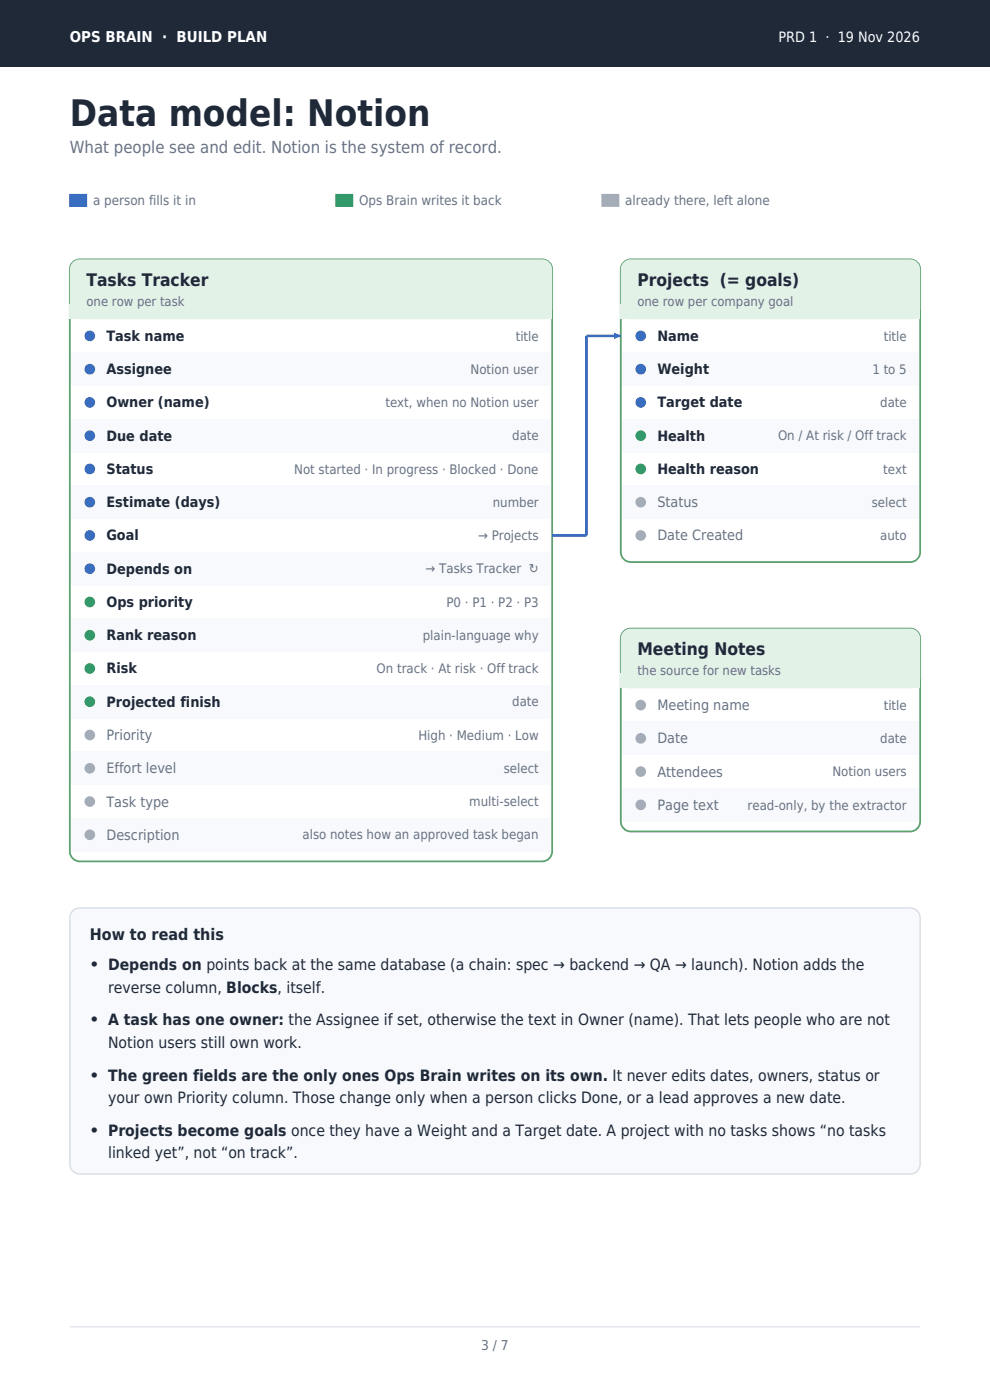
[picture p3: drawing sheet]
<svg xmlns="http://www.w3.org/2000/svg" width="210mm" height="297mm" viewBox="0 0 210 297" stroke-linecap="round" stroke-linejoin="round" font-family="sans-serif">
<defs><g id="words">
<text font-size="7.8" fill="#1f2937" x="14.8" y="26.8">Data model: Notion</text>
<g font-size="3.7" fill="#1f2937">
<text x="18.3" y="60.7">Tasks Tracker</text>
<text x="135.2" y="60.7">Projects (= goals)</text>
<text x="135.2" y="139">Meeting Notes</text>
</g>
<text font-size="3.5" fill="#667085" x="14.8" y="32.5">What people see and edit. Notion is the system of record.</text>
<g font-size="3.5" fill="#1f2937">
<text x="19.4" y="205.8">• Depends on points back at the same database (a chain: spec → backend → QA → launch). Notion adds the</text>
<text x="19.4" y="217.5">• A task has one owner: the Assignee if set, otherwise the text in Owner (name). That lets people who are not</text>
<text x="19.4" y="229.2">• The green fields are the only ones Ops Brain writes on its own. It never edits dates, owners, status or</text>
<text x="19.4" y="240.9">• Projects become goals once they have a Weight and a Target date. A project with no tasks shows “no tasks</text>
</g>
<text font-size="3.4" fill="#1f2937" x="19" y="199.3">How to read this</text>
<g font-size="3.3" fill="#1f2937">
<text x="22.9" y="210.6">reverse column, Blocks, itself.</text>
<text x="22.9" y="222.3">Notion users still own work.</text>
<text x="22.9" y="234">your own Priority column. Those change only when a person clicks Done, or a lead approves a new date.</text>
<text x="22.9" y="245.7">linked yet”, not “on track”.</text>
</g>
<text font-size="3.2" fill="#fff" x="14.8" y="8.8">OPS BRAIN · BUILD PLAN</text>
<text font-size="3" fill="#fff" x="165.1" y="8.8">PRD 1 · 19 Nov 2026</text>
<g font-size="3" fill="#1f2937">
<text x="22.6" y="72.3">Task name</text>
<text x="139.4" y="72.3">Name</text>
<text x="22.6" y="79.4">Assignee</text>
<text x="139.4" y="79.4">Weight</text>
<text x="22.6" y="86.4">Owner (name)</text>
<text x="139.4" y="86.4">Target date</text>
<text x="22.6" y="93.5">Due date</text>
<text x="139.4" y="93.5">Health</text>
<text x="22.6" y="100.5">Status</text>
<text x="139.4" y="100.5">Health reason</text>
<text x="22.6" y="107.6">Estimate (days)</text>
<text x="22.6" y="114.7">Goal</text>
<text x="22.6" y="121.7">Depends on</text>
<text x="22.6" y="128.8">Ops priority</text>
<text x="22.6" y="135.8">Rank reason</text>
<text x="22.6" y="142.9">Risk</text>
<text x="22.6" y="149.9">Projected finish</text>
</g>
<g font-size="3" fill="#667085">
<text x="139.4" y="107.6">Status</text>
<text x="139.4" y="114.7">Date Created</text>
<text x="139.4" y="150.6">Meeting name</text>
<text x="22.6" y="157">Priority</text>
<text x="139.4" y="157.7">Date</text>
<text x="22.6" y="164">Effort level</text>
<text x="139.4" y="164.7">Attendees</text>
<text x="22.6" y="171.1">Task type</text>
<text x="139.4" y="171.8">Page text</text>
<text x="22.6" y="178.2">Description</text>
</g>
<text font-size="2.9" fill="#667085" x="102.1" y="286.4">3 / 7</text>
<g font-size="2.8" fill="#667085">
<text x="19.8" y="43.5">a person fills it in</text>
<text x="76.2" y="43.5">Ops Brain writes it back</text>
<text x="132.6" y="43.5">already there, left alone</text>
<text x="18.3" y="64.9">one row per task</text>
<text x="135.2" y="64.9">one row per company goal</text>
<text x="109.4" y="72.2">title</text>
<text x="187.5" y="72.2">title</text>
<text x="99.8" y="79.3">Notion user</text>
<text x="185.1" y="79.3">1 to 5</text>
<text x="81.8" y="86.4">text, when no Notion user</text>
<text x="186.7" y="86.4">date</text>
<text x="108.6" y="93.4">date</text>
<text x="165" y="93.4">On / At risk / Off track</text>
<text x="62.4" y="100.5">Not started · In progress · Blocked · Done</text>
<text x="187.4" y="100.5">text</text>
<text x="104.5" y="107.5">number</text>
<text x="184.9" y="107.5">select</text>
<text x="101.4" y="114.6">→ Projects</text>
<text x="186.7" y="114.6">auto</text>
<text x="90.3" y="121.6">→ Tasks Tracker ↻</text>
<text x="94.7" y="128.7">P0 · P1 · P2 · P3</text>
<text x="89.7" y="135.7">plain-language why</text>
<text x="79.9" y="142.8">On track · At risk · Off track</text>
<text x="135.2" y="143.2">the source for new tasks</text>
<text x="108.6" y="149.9">date</text>
<text x="187.5" y="150.6">title</text>
<text x="88.8" y="156.9">High · Medium · Low</text>
<text x="186.7" y="157.6">date</text>
<text x="106.8" y="164">select</text>
<text x="176.6" y="164.7">Notion users</text>
<text x="99.5" y="171">multi-select</text>
<text x="158.6" y="171.7">read-only, by the extractor</text>
<text x="64.2" y="178.1">also notes how an approved task began</text>
</g>
</g></defs>
<path d="M0 0h210v14.1h-210z" fill-rule="evenodd" fill="#1f2937"/>
<path d="M14.8 281.5h180.4" fill="none" stroke="#d5dbe5" stroke-width=".21"/>
<path d="M14.8 41.3h3.5v2.4h-3.5z" fill-rule="evenodd" fill="#2f6fd6" stroke="#2f6fd6" stroke-width=".28"/>
<path d="M71.3 41.3h3.5v2.4h-3.5z" fill-rule="evenodd" fill="#2e9b5b" stroke="#2e9b5b" stroke-width=".28"/>
<path d="M127.7 41.3h3.5v2.4h-3.5z" fill-rule="evenodd" fill="#a3acb9" stroke="#a3acb9" stroke-width=".28"/>
<path d="M15.4 55.7l1-.6 .5-.1h98.1a2.12 2.12 0 0 1 2.1 2.2v123.4a2.12 2.12 0 0 1-2.1 2.1h-98.1a2.12 2.12 0 0 1-2.1-2.1v-123.4l.1-.6z" fill-rule="evenodd" fill="#fff" stroke="#5fa271" stroke-width=".39"/>
<g fill="#e2f2e7">
<path d="M15.4 55.7l1-.6 .5-.1h98.1a2.12 2.12 0 0 1 2.1 2.2v8.4a2.12 2.12 0 0 1-2.1 2.1h-98.1a2.12 2.12 0 0 1-2.1-2.1v-8.4l.1-.6z" fill-rule="evenodd"/>
<path d="M14.8 64.6h102.3v3.1h-102.3z" fill-rule="evenodd"/>
</g>
<circle cx="19" cy="71.3" r="1.13" fill="#2f6fd6"/>
<path d="M15.2 74.8h101.6v7h-101.6z" fill-rule="evenodd" fill="#f7f9fc"/>
<g fill="#2f6fd6">
<circle cx="19" cy="78.3" r="1.13"/>
<circle cx="19" cy="85.4" r="1.13"/>
</g>
<path d="M15.2 88.9h101.6v7.1h-101.6z" fill-rule="evenodd" fill="#f7f9fc"/>
<g fill="#2f6fd6">
<circle cx="19" cy="92.4" r="1.13"/>
<circle cx="19" cy="99.5" r="1.13"/>
</g>
<path d="M15.2 103h101.6v7.1h-101.6z" fill-rule="evenodd" fill="#f7f9fc"/>
<g fill="#2f6fd6">
<circle cx="19" cy="106.5" r="1.13"/>
<circle cx="19" cy="113.6" r="1.13"/>
</g>
<path d="M15.2 117.1h101.6v7.1h-101.6z" fill-rule="evenodd" fill="#f7f9fc"/>
<circle cx="19" cy="120.6" r="1.13" fill="#2f6fd6"/>
<circle cx="19" cy="127.7" r="1.13" fill="#2e9b5b"/>
<path d="M15.2 131.2h101.6v7.1h-101.6z" fill-rule="evenodd" fill="#f7f9fc"/>
<g fill="#2e9b5b">
<circle cx="19" cy="134.8" r="1.13"/>
<circle cx="19" cy="141.8" r="1.13"/>
</g>
<path d="M15.2 145.3h101.6v7.1h-101.6z" fill-rule="evenodd" fill="#f7f9fc"/>
<circle cx="19" cy="148.9" r="1.13" fill="#2e9b5b"/>
<circle cx="19" cy="155.9" r="1.13" fill="#a3acb9"/>
<path d="M15.2 159.5h101.6v7h-101.6z" fill-rule="evenodd" fill="#f7f9fc"/>
<g fill="#a3acb9">
<circle cx="19" cy="163" r="1.13"/>
<circle cx="19" cy="170" r="1.13"/>
</g>
<path d="M15.2 173.6h101.6v7h-101.6z" fill-rule="evenodd" fill="#f7f9fc"/>
<circle cx="19" cy="177.1" r="1.13" fill="#a3acb9"/>
<path d="M132.3 55.7l.9-.6 .6-.1h59.3a2.12 2.12 0 0 1 2.1 2.2v59.9a2.12 2.12 0 0 1-2.1 2.1h-59.3a2.12 2.12 0 0 1-2.1-2.1v-59.9l.1-.6z" fill-rule="evenodd" fill="#fff" stroke="#5fa271" stroke-width=".39"/>
<g fill="#e2f2e7">
<path d="M132.3 55.7l.9-.6 .6-.1h59.3a2.12 2.12 0 0 1 2.1 2.2v8.4a2.12 2.12 0 0 1-2.1 2.1h-59.3a2.12 2.12 0 0 1-2.1-2.1v-8.4l.1-.6z" fill-rule="evenodd"/>
<path d="M131.7 64.6h63.5v3.1h-63.5z" fill-rule="evenodd"/>
</g>
<circle cx="135.9" cy="71.3" r="1.13" fill="#2f6fd6"/>
<path d="M132 74.8h62.8v7h-62.8z" fill-rule="evenodd" fill="#f7f9fc"/>
<g fill="#2f6fd6">
<circle cx="135.9" cy="78.3" r="1.13"/>
<circle cx="135.9" cy="85.4" r="1.13"/>
</g>
<path d="M132 88.9h62.8v7.1h-62.8z" fill-rule="evenodd" fill="#f7f9fc"/>
<g fill="#2e9b5b">
<circle cx="135.9" cy="92.4" r="1.13"/>
<circle cx="135.9" cy="99.5" r="1.13"/>
</g>
<path d="M132 103h62.8v7.1h-62.8z" fill-rule="evenodd" fill="#f7f9fc"/>
<g fill="#a3acb9">
<circle cx="135.9" cy="106.5" r="1.13"/>
<circle cx="135.9" cy="113.6" r="1.13"/>
</g>
<path d="M132.3 134l.9-.6 .6-.1h59.3a2.12 2.12 0 0 1 2.1 2.2v38.8a2.12 2.12 0 0 1-2.1 2.1h-59.3a2.12 2.12 0 0 1-2.1-2.1v-38.8l.1-.6z" fill-rule="evenodd" fill="#fff" stroke="#5fa271" stroke-width=".39"/>
<g fill="#e2f2e7">
<path d="M132.3 134l.9-.6 .6-.1h59.3a2.12 2.12 0 0 1 2.1 2.2v8.4a2.12 2.12 0 0 1-2.1 2.1h-59.3a2.12 2.12 0 0 1-2.1-2.1v-8.4l.1-.6z" fill-rule="evenodd"/>
<path d="M131.7 142.9h63.5v3.1h-63.5z" fill-rule="evenodd"/>
</g>
<circle cx="135.9" cy="149.6" r="1.13" fill="#a3acb9"/>
<path d="M132 153.1h62.8v7.1h-62.8z" fill-rule="evenodd" fill="#f7f9fc"/>
<g fill="#a3acb9">
<circle cx="135.9" cy="156.6" r="1.13"/>
<circle cx="135.9" cy="163.7" r="1.13"/>
</g>
<path d="M132 167.2h62.8v7.1h-62.8z" fill-rule="evenodd" fill="#f7f9fc"/>
<circle cx="135.9" cy="170.7" r="1.13" fill="#a3acb9"/>
<path d="M131.7 71.3h-7.3v42.3h-7.3" fill="none" stroke="#1d4ed8" stroke-width=".53"/>
<path d="M130.3 70.6l1.4 .7-1.4 .6z" fill="#1d4ed8"/>
<path d="M15.4 193.2l1-.5 .5-.1h176.2a2.12 2.12 0 0 1 2.1 2.1v52.2a2.12 2.12 0 0 1-2.1 2.2h-176.2a2.12 2.12 0 0 1-2.1-2.2v-52.2l.1-.5z" fill-rule="evenodd" fill="#f7f9fc" stroke="#d5dbe5" stroke-width=".28"/>
<use href="#words"/>
</svg>
